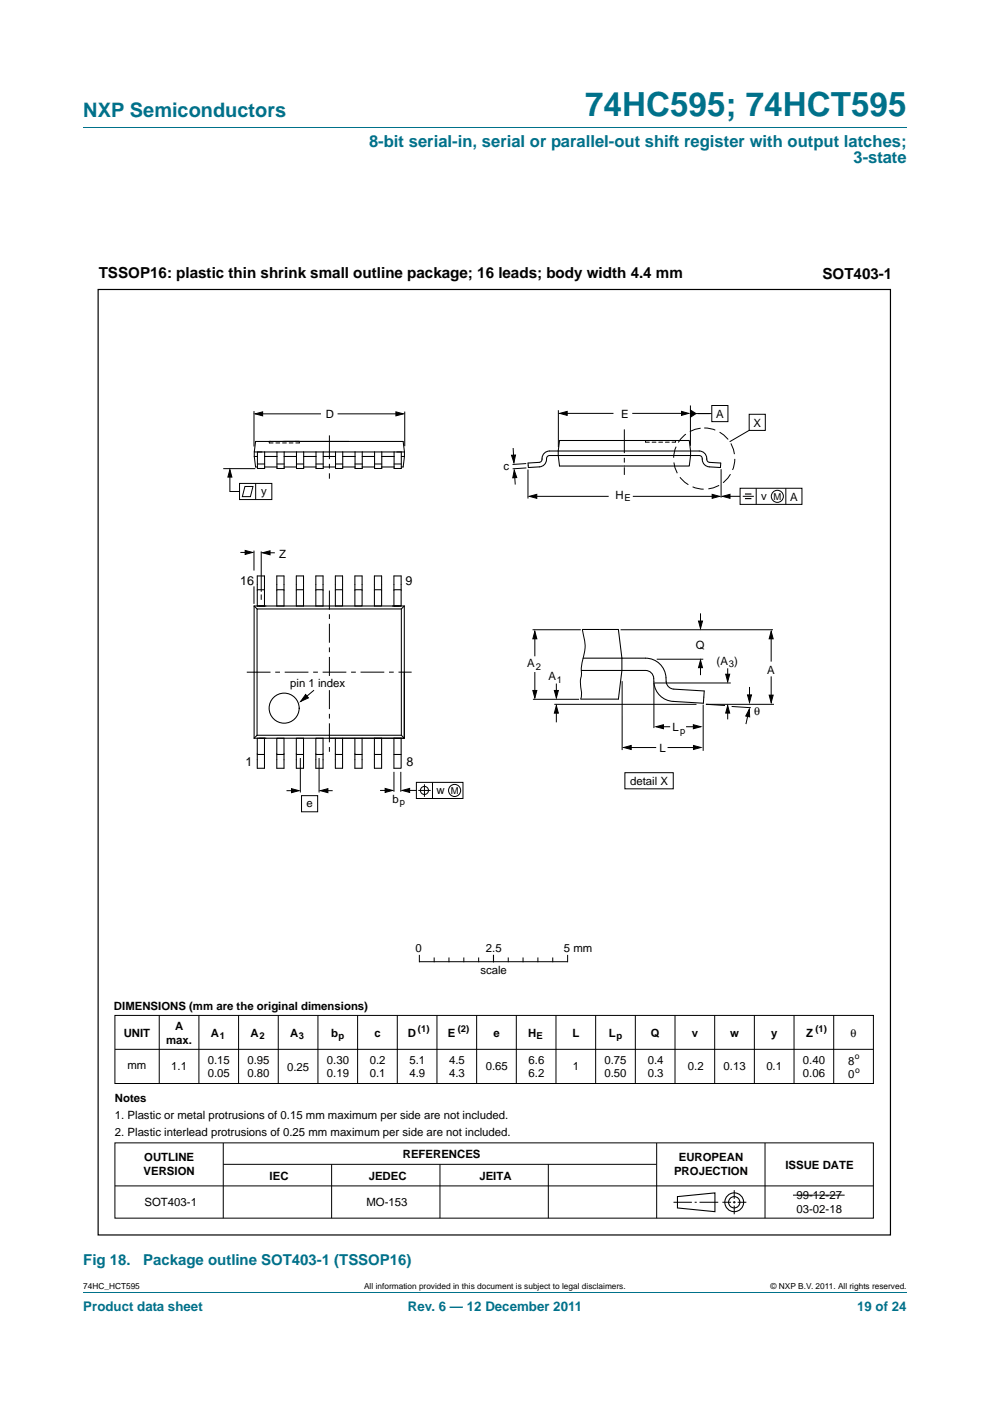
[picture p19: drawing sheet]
<svg xmlns="http://www.w3.org/2000/svg" width="210mm" height="297mm" viewBox="0 0 210 297" stroke-linecap="round" stroke-linejoin="round" font-family="sans-serif">
<defs><g id="words">
<text font-size="7" fill="#00718a" x="124.1" y="24.6">74HC595; 74HCT595</text>
<text font-size="4.2" fill="#00718a" x="17.7" y="24.9">NXP Semiconductors</text>
<g font-size="3.5" fill="#00718a">
<text x="78.3" y="31.1">8-bit serial-in, serial or parallel-out shift register with output latches;</text>
<text x="181" y="34.6">3-state</text>
</g>
<g font-size="3.2">
<text x="20.9" y="59">TSSOP16: plastic thin shrink small outline package; 16 leads; body width 4.4 mm</text>
<text x="174.4" y="59.1">SOT403-1</text>
</g>
<g font-size="3.2" fill="#00718a">
<text x="17.7" y="268.3">Fig 18.</text>
<text x="30.4" y="268.3">Package outline SOT403-1 (TSSOP16)</text>
</g>
<g font-size="2.8" fill="#00718a">
<text x="17.7" y="277.9">Product data sheet</text>
<text x="86.5" y="277.9">Rev. 6 — 12 December 2011</text>
<text x="181.8" y="277.9">19 of 24</text>
</g>
<g font-size="2.7">
<text x="50.9" y="124.1">16</text>
<text x="86" y="124">9</text>
<text x="52.1" y="162.4">1</text>
<text x="86.2" y="162.4">8</text>
</g>
<g font-size="2.4">
<text x="69.1" y="88.6">D</text>
<text x="131.7" y="88.6">E</text>
<text x="151.9" y="88.6">A</text>
<text x="159.8" y="90.4">X</text>
<text x="106.8" y="99.6">c</text>
<text x="55.4" y="104.9">y</text>
<text x="130.5" y="105.8">H</text>
<text x="161.5" y="106">v</text>
<text x="167.6" y="106.1">A</text>
<text x="59.2" y="118.2">Z</text>
<text x="147.6" y="137.6">Q</text>
<text x="111.8" y="141.5">A</text>
<text x="152" y="141">(A )</text>
<text x="162.7" y="142.8">A</text>
<text x="61.6" y="145.6">pin 1 index</text>
<text x="116.3" y="144.2">A</text>
<text x="142.7" y="155.1">L</text>
<text x="159.9" y="151.5">θ</text>
<text x="139.9" y="159.4">L</text>
<text x="133.7" y="166.4">detail X</text>
<text x="65" y="171.1">e</text>
<text x="83.2" y="170.2">b</text>
<text x="92.6" y="168.3">w</text>
<text x="88.2" y="201.8">0</text>
<text x="103.1" y="201.8">2.5</text>
<text x="119.6" y="201.8">5 mm</text>
<text x="101.9" y="206.6">scale</text>
<text x="24.2" y="214.1">DIMENSIONS (mm are the original dimensions)</text>
<text x="26.2" y="219.8">UNIT</text>
<text x="35.2" y="221.3">max.</text>
<text x="37.1" y="218.3">A</text>
<text x="44.7" y="219.8">A</text>
<text x="53.1" y="219.8">A</text>
<text x="61.5" y="219.8">A</text>
<text x="70.2" y="219.8">b</text>
<text x="79.4" y="219.8">c</text>
<text x="86.5" y="219.8">D</text>
<text x="95" y="219.8">E</text>
<text x="104.6" y="219.8">e</text>
<text x="112.1" y="219.8">H</text>
<text x="121.4" y="219.8">L</text>
<text x="129.2" y="219.8">L</text>
<text x="138" y="219.8">Q</text>
<text x="146.7" y="219.8">v</text>
<text x="154.9" y="219.8">w</text>
<text x="163.5" y="219.8">y</text>
<text x="171" y="219.8">Z</text>
<text x="180.4" y="219.8">θ</text>
<text x="27" y="226.8">mm</text>
<text x="36.3" y="226.9">1.1</text>
<text x="44.1" y="225.5">0.15</text>
<text x="52.5" y="225.5">0.95</text>
<text x="60.9" y="227">0.25</text>
<text x="69.3" y="225.5">0.30</text>
<text x="78.4" y="225.5">0.2</text>
<text x="86.8" y="225.5">5.1</text>
<text x="95.3" y="225.5">4.5</text>
<text x="103" y="227">0.65</text>
<text x="112.1" y="225.5">6.6</text>
<text x="121.5" y="227">1</text>
<text x="128.2" y="225.5">0.75</text>
<text x="137.4" y="225.5">0.4</text>
<text x="145.9" y="227">0.2</text>
<text x="153.5" y="227">0.13</text>
<text x="162.5" y="227">0.1</text>
<text x="170.3" y="225.5">0.40</text>
<text x="179.9" y="225.7">8</text>
<text x="24.4" y="233.6">Notes</text>
<text x="44.1" y="228.4">0.05</text>
<text x="52.5" y="228.4">0.80</text>
<text x="69.3" y="228.4">0.19</text>
<text x="78.4" y="228.4">0.1</text>
<text x="86.8" y="228.4">4.9</text>
<text x="95.3" y="228.4">4.3</text>
<text x="112.1" y="228.4">6.2</text>
<text x="128.2" y="228.4">0.50</text>
<text x="137.4" y="228.4">0.3</text>
<text x="170.3" y="228.4">0.06</text>
<text x="179.9" y="228.6">0</text>
<text x="24.4" y="237.2">1. Plastic or metal protrusions of 0.15 mm maximum per side are not included.</text>
<text x="24.4" y="240.8">2. Plastic interlead protrusions of 0.25 mm maximum per side are not included.</text>
<text x="85.4" y="245.6">REFERENCES</text>
<text x="30.5" y="249.2">VERSION</text>
<text x="30.6" y="246.3">OUTLINE</text>
<text x="57.2" y="250.1">IEC</text>
<text x="78.2" y="250.1">JEDEC</text>
<text x="101.7" y="250.1">JEITA</text>
<text x="143" y="249.2">PROJECTION</text>
<text x="144" y="246.3">EUROPEAN</text>
<text x="166.6" y="247.8">ISSUE DATE</text>
<text x="30.7" y="255.7">SOT403-1</text>
<text x="77.7" y="255.7">MO-153</text>
<text x="168.9" y="254.2">99-12-27</text>
<text x="168.9" y="257.2">03-02-18</text>
</g>
<g font-size="2">
<text x="132.4" y="106.3">E</text>
<text x="164.1" y="106">M</text>
<text x="113.6" y="142">2</text>
<text x="154.6" y="141.4">3</text>
<text x="118.1" y="144.7">1</text>
<text x="144.3" y="155.6">p</text>
<text x="84.8" y="170.7">p</text>
<text x="95.6" y="168.3">M</text>
<text x="46.6" y="220.3">1</text>
<text x="55" y="220.3">2</text>
<text x="63.4" y="220.3">3</text>
<text x="71.8" y="220.3">p</text>
<text x="88.7" y="218.9">(1)</text>
<text x="97.1" y="218.9">(2)</text>
<text x="113.8" y="220.3">E</text>
<text x="130.8" y="220.3">p</text>
<text x="173" y="218.9">(1)</text>
</g>
<g font-size="1.8">
<text x="181.3" y="224.5">o</text>
<text x="181.4" y="227.4">o</text>
<text x="17.7" y="273.3">74HC_HCT595</text>
<text x="77.2" y="273.3">All information provided in this document is subject to legal disclaimers.</text>
<text x="163.4" y="273.3">© NXP B.V. 2011. All rights reserved.</text>
</g>
</g></defs>
<path d="M17.7 27h174.6M17.7 273.9h174.6" fill="none" stroke="#00718a" stroke-width=".21"/>
<g fill="none" stroke="#000" stroke-width=".21">
<path d="M47.3 99.4h6.8M53.9 87.2v7.5M55.1 87.7h13M57.1 93.6v.3M63.5 93.6v.3M71.6 87.7h13.1M85.8 87.3v7.3M108.8 95l.2 2.5M111.6 98.3l-2.9 .2M111.6 99.2l-2.9 .2M112 99.5v6.2M118.4 87v7.8"/>
<path d="M119.4 87.6h10.7M134.1 87.6h11.2M136.9 93.4v.3M143.3 93.4v.3M146.4 86v8.5M147 87.7h3.9M151 86h3.4v3.4h-3.4zM152.9 99.5v6M158.9 87.8h3.4v3.5h-3.4zM158.9 91.2l-4.1 2.5M48.8 100.2v4h2M50.8 102.5h6.9v3.4h-6.9z"/>
<path d="M51 117.1h2M51.9 103.1h1.8l-.6 2.2h-1.7zM53.9 116.7v4.3M54.2 102.5v3.4M55.4 116.9v8.6M56.3 117.2h2M109.1 100.3l.2 2.4M113.1 105.2h16M134.2 105.2h17.4M154.1 105.2h2.9M157 103.5h13.1v3.4h-13.1zM157.5 105.2h2.4"/>
<path d="M160.4 103.5v3.4M166.7 103.5v3.4M53.9 124.3v3.7M55.4 126v1.2M113 133.5h10.2M113.4 134.5v4.6M123.5 133.5a10 10 0 0 1 0 6.7l-.2 1.4v1.3a8.1 8.1 0 0 0 .1 4.1l-.2 1.2M131.6 133.5h32.4M139.3 139.8h9.9M148.6 130v2.5M163.6 134.9v5.4M66.6 146.3l-2.5 2.1"/>
<path d="M113 148.3h9.8M113.4 142.5v4.7M117.6 149.3h30.1M118 144.9v2.6M118 150.6v2.5M132 144.4v14.6M133 158.5h6.2M138.7 144.8v9.6M138.8 144.8h16.2M140 154.1h2.1M141.6 158.5h6.3M145.5 154.1h2.1"/>
<path d="M148.6 140.7v2.4M149.1 149.4v9.8M149.7 149.3l4.1 .3M149.8 149.3h14.4M154.3 141.7v1.9M154.3 150.6v1.9M155.2 149.8l4.1 .2M158.8 151l-.6 2.5M159 145.6v2.6M163.6 143.4v4.5M60.8 167.6h1.9M63.7 160.7v7.3"/>
<path d="M64 168.7h3.4v3.4h-3.4zM67.7 160.7v7.3M68.8 167.6h1.8M80.6 167.6h1.8M83.6 163.6v4.3M85 163.6v4.3M86.2 167.6h2.1M88.3 165.9h9.9v3.4h-9.9zM88.7 167.6h2.6M90 166.3v2.6M91.7 165.9v3.4M132.5 163.8h10.3v3.4h-10.3z"/>
<path d="M24.4 215.3h160.9v14.4h-160.9zM33.8 215.3v14.4M42.2 215.3v14.4M50.6 215.3v14.4M59 215.3v14.4M67.4 215.3v14.4M75.8 215.3v14.4M84.3 215.2v14.5M88.9 202.6v1.3M89 203.9h31.3M92.1 203.1v.8M92.7 215.3v14.4"/>
<path d="M95.2 203.1v.8M98.4 203.1v.8M101.1 215.3v14.4M101.5 203.1v.8M104.7 202.6v1.3M107.8 203.1v.8M109.5 215.3v14.4M110.9 203.1v.8M114.1 203.1v.8M117.2 203.1v.8M117.9 215.3v14.4M120.4 202.6v1.3"/>
<path d="M126.3 215.3v14.4M134.8 215.3v14.4M143.2 215.3v14.4M151.6 215.3v14.4M160 215.2v14.5M168.4 215.3v14.4M176.8 215.3v14.4M24.4 222.5h160.8M24.4 242.3h160.8v16h-160.8zM24.4 251.4h160.8M47.4 242.3v16M47.4 246.9h91.8"/>
<path d="M70.3 246.9v11.4M93.3 246.9v11.4M116.3 246.9v11.4M139.3 242.3v16M142.8 254.9h4M147.3 254.9h.5M148.4 254.9h3.9M153.2 254.9h1.9M155.5 254.9h.5M155.7 252.3v1.9M155.7 254.6v.6M155.7 255.6v1.8"/>
<path d="M156.5 254.9h1.8M162.3 242.3v16M168.2 253.4h11"/>
<circle cx="164.9" cy="105.2" r="1.28"/>
<circle cx="90" cy="167.6" r=".86"/>
<circle cx="96.4" cy="167.6" r="1.28"/>
</g>
<g fill="none" stroke="#000" stroke-width=".23">
<path d="M143.7 253.7l7.9-.8v4l-7.9-.8z"/>
<circle cx="155.7" cy="254.9" r="1.99"/>
<circle cx="155.7" cy="254.9" r="1.2"/>
</g>
<g fill="#000" stroke="#000" stroke-width=".21">
<path d="M54.1 87.7l1.6-.4v.9zM84 87.3l1.6 .4-1.6 .5zM108.5 96.5h.8l-.3 1.6zM118.7 87.6l1.6-.4v.9zM144.5 87.2l1.6 .4-1.6 .5zM146.4 86.9l1.2 .8-1.2 .8zM48.8 99.6l.4 1.6h-.9zM52 116.7l1.6 .4-1.6 .5zM55.7 117.2l1.6-.4v.8zM109.1 99.7l.5 1.6h-.8zM112.3 105.2l1.6-.4v.9zM151 104.8l1.6 .4-1.6 .5z"/>
<path d="M153.2 105.2l1.6-.4v.9zM113.4 133.9l.5 1.5h-.9zM148.2 131.7h.8l-.4 1.6zM163.6 133.9l.4 1.5h-.9zM64.8 147.2l.6 .8-1.6 .7zM113 146.4h.9l-.5 1.6zM118 149.6l.4 1.6h-.8zM117.6 146.4h.8l-.4 1.6zM132.3 158.5l1.6-.4v.8zM139.1 154.1l1.6-.4v.8zM147.1 153.7l1.5 .4-1.5 .4zM147.1 158.1l1.6 .4-1.6 .4z"/>
<path d="M148.6 140l.4 1.6h-.8zM154.3 149.6l.5 1.6h-.9zM153.9 142.9h.9l-.5 1.6zM158.9 150.4l.1 1.6-.8-.2zM158.5 147.3h.9l-.4 1.6zM163.1 147.4h.9l-.4 1.6zM61.8 167.2l1.6 .4-1.6 .5zM68 167.6l1.5-.4v.9zM81.7 167.2l1.6 .4-1.6 .4zM85.3 167.6l1.6-.4v.8z"/>
</g>
<path d="M69.9 92.3v9.2M132.4 91v9.7M52.3 142.5h35" fill="none" stroke="#000" stroke-width=".21" stroke-dasharray="5 1 1 1" stroke-linecap="butt"/>
<path d="M69.9 125.2v34.7" fill="none" stroke="#000" stroke-width=".21" stroke-dasharray="4 1 1 1" stroke-linecap="butt"/>
<path d="M158 104.7h1.4M158 105.7h1.4" fill="none" stroke="#000" stroke-width=".24"/>
<circle cx="149.4" cy="97.2" r="6.5" fill="none" stroke="#000" stroke-width=".21" stroke-dasharray="2.4 1" stroke-linecap="butt"/>
<path d="M20.8 61.4h168.1v200.4h-168.1z" fill="none" stroke="#000" stroke-width=".25"/>
<g fill="none" stroke="#000" stroke-width=".22">
<path d="M53.9 96.8l.3 2.2h.4M53.9 96.8h.7M53.9 95.8v1M54.6 98.4h1.5M56.1 99h2.6M56.1 95.8v3.5h-1.5v-3.5h31.2M56.1 96.8h2.6M58.7 95.8v3.5h1.6v-3.5M58.7 98.4h1.6M60.3 99h2.6M60.3 96.8h2.6M62.9 95.8v3.5h1.5v-3.5"/>
<path d="M62.9 98.4h1.5M64.4 99h2.6M64.4 96.8h2.6M67 95.8v3.5h1.6v-.3M67 98.4h1.6M68.6 96.8v2.2h2.6M68.6 95.8v1h2.6M71.2 98.4h1.5M71.2 95.8v3.5h1.5v-3.5M72.7 99h2.6M72.7 96.8h2.6M75.3 98.4h1.5"/>
<path d="M75.3 95.8v3.5h1.5v-3.5M76.8 96.8h2.6M76.8 99h2.6M79.4 98.4h1.6M79.4 95.8v3.5h1.6v-3.5M81 99h2.6M81 96.8h2.6M83.6 98.4h1.5M85.1 96.8h.7M85.1 95.8v3.5h-1.5v-3.5M85.8 95.8l-.3-2.2h-31.3l-.3 2.2h1.7M85.8 96.8l-.3 2.2h-.4"/>
<path d="M85.8 95.8v1M112 98.2l2.4-.2a.7 .7 0 0 0 .6-.9 1.59 1.59 0 0 1 1.6-1.5h31.7a1.76 1.76 0 0 1 1.7 2.1l.5 .3 2.4 .2-.1 .9-2.3-.1a1.77 1.77 0 0 1-1.6-2.1l-.6-.3h-31.7a.7 .7 0 0 0-.7 .9 1.58 1.58 0 0 1-1.5 1.5l-2.3 .1zM118.7 93.4h27.5l.3 3.2-.3 2.2h-27.5l-.3-3.2zM53.9 128.5v28M53.9 128.5l.6 .6M54.6 128.5v-6.4h1.5v6.4M54.6 125h1.5M58.7 128.5v-6.4h1.5v6.4M58.7 125h1.5M62.8 128.5v-6.4h1.6v6.4M62.8 125h1.6M67 128.5v-6.4h1.5v6.4"/>
<path d="M67 125h1.5M71.1 122.1h1.6v6.4h-1.6zM71.1 125h1.6M75.3 122.1h1.5v6.4h-1.5zM75.3 125h1.5M79.4 122.1h1.5v6.4h-1.5zM79.4 125h1.5M83.6 122.1h1.5v6.4h-1.5zM83.6 125h1.5M85.1 129.1v26.8M85.1 129.1h-30.6v26.8M85.8 128.5v28h-31.9"/>
<path d="M85.8 128.5l-.7 .6M85.8 128.5h-31.9M123.5 133.5h7.7l.7 6v2.6l-.7 6.1h-8M123.7 139.5h13.2a4.6 4.6 0 0 1 4.4 5.3 1.71 1.71 0 0 0 1.6 1.3l6.5 .4-.2 2.6-6.4-.4a4.4 4.4 0 0 1-4.1-4.9 1.73 1.73 0 0 0-1.8-1.6l-13.6-.1M54.5 155.9l-.6 .6M54.6 156.5h1.5v6.4h-1.5zM54.6 160h1.5M58.7 156.5h1.5v6.4h-1.5zM58.7 160h1.5M62.8 160h1.6M62.8 159.8v3.1h1.6v-6.4h-1.6v3.3M67 156.5h1.5v6.4h-1.5z"/>
<path d="M67 160h1.5M71.1 160h1.6M72.7 156.5v6.4h-1.6v-6.4M75.3 160h1.5M76.8 156.5v6.4h-1.5v-6.4M79.4 160h1.5M79.4 156.5v6.4h1.5v-6.4M83.6 160h1.5M83.6 156.5v6.4h1.5v-6.4M85.1 155.9h-30.6M85.1 155.9l.7 .6h-16"/>
<circle cx="60.3" cy="150.1" r="3.2"/>
</g>
<path d="M57.1 93.9h6.4M136.9 93.7h6.4" fill="none" stroke="#000" stroke-width=".21" stroke-dasharray=".8 .6"/>
<path d="M69.4 143.5h.9v2.6h-.9z" fill="#fff" stroke="#fff" stroke-width=".21"/>
<use href="#words"/>
</svg>
